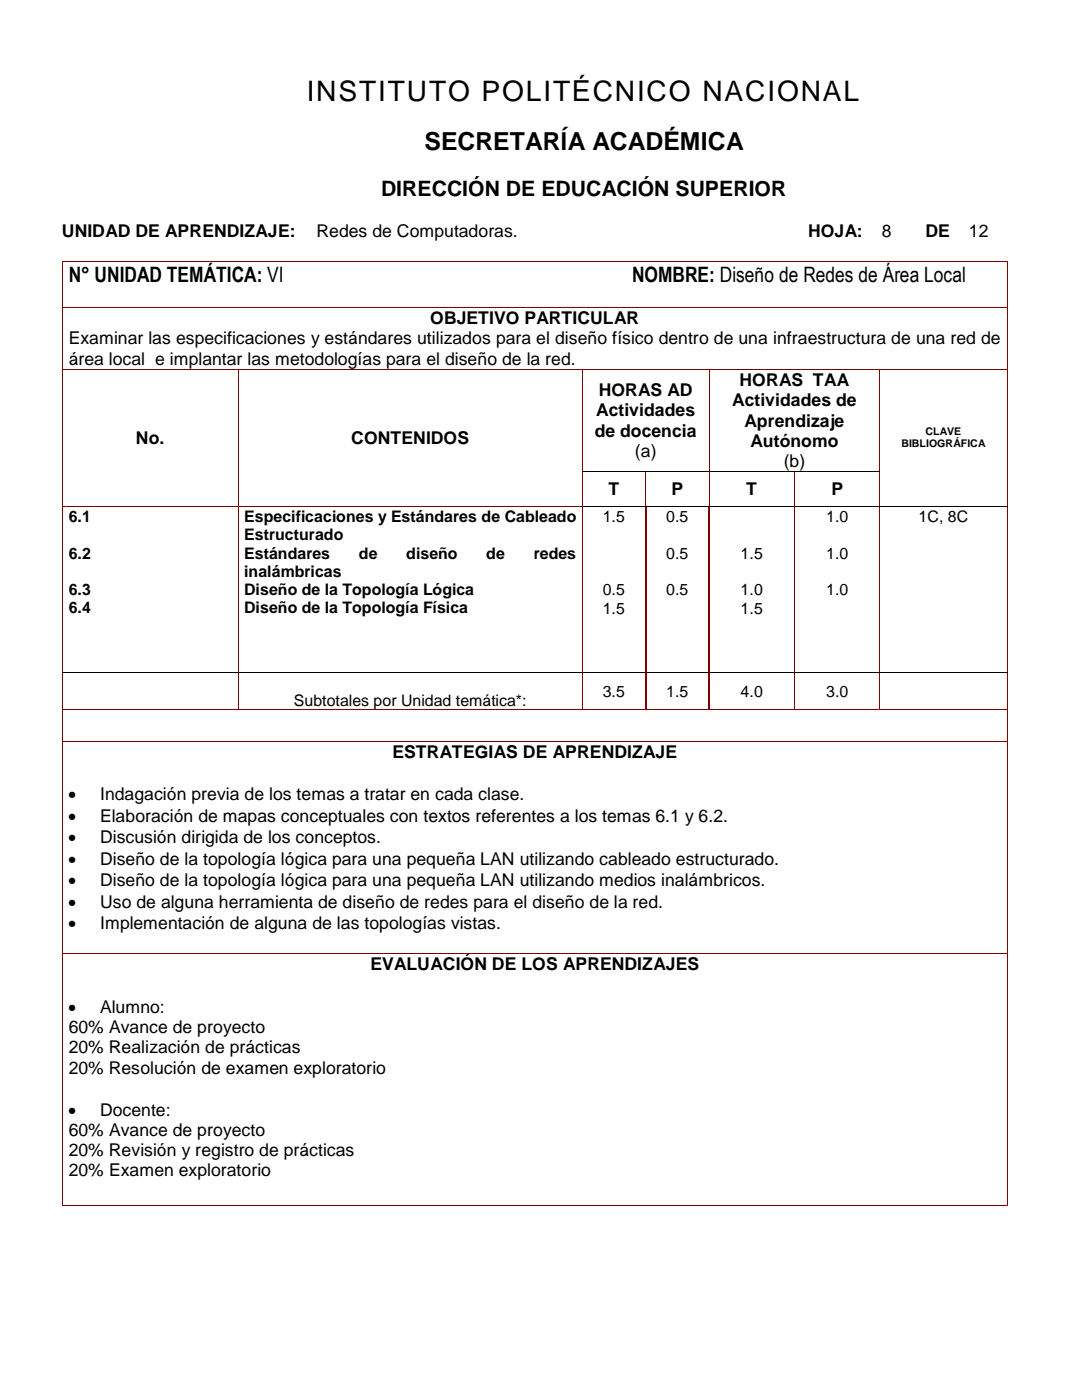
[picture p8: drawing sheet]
<svg xmlns="http://www.w3.org/2000/svg" width="216mm" height="279mm" viewBox="0 0 216 279" stroke-linecap="round" stroke-linejoin="round" font-family="sans-serif">
<defs><g id="words">
<text font-size="5.6" x="61.2" y="20.1">INSTITUTO POLITÉCNICO NACIONAL</text>
<text font-size="5" x="84.7" y="30">SECRETARÍA ACADÉMICA</text>
<g font-size="4.2">
<text x="76" y="39">DIRECCIÓN DE EDUCACIÓN SUPERIOR</text>
<text x="13.7" y="56.2">N° UNIDAD TEMÁTICA: VI</text>
<text x="126.1" y="56.2">NOMBRE: Diseño de Redes de Área Local</text>
</g>
<g font-size="3.5">
<text x="12.4" y="47.3">UNIDAD DE APRENDIZAJE:</text>
<text x="63.2" y="47.3">Redes de Computadoras.</text>
<text x="161.2" y="47.3">HOJA:</text>
<text x="176" y="47.3">8</text>
<text x="184.7" y="47.3">DE</text>
<text x="193.3" y="47.3">12</text>
<text x="85.9" y="64.6">OBJETIVO PARTICULAR</text>
<text x="13.7" y="68.7">Examinar las especificaciones y estándares utilizados para el diseño físico dentro de una infraestructura de una red de</text>
<text x="13.7" y="72.8">área local e implantar las metodologías para el diseño de la red.</text>
<text x="147.6" y="77">HORAS TAA</text>
<text x="119" y="83.1">Actividades</text>
<text x="119.5" y="79">HORAS AD</text>
<text x="146.1" y="81.1">Actividades de</text>
<text x="27.1" y="88.5">No.</text>
<text x="70.1" y="88.5">CONTENIDOS</text>
<text x="118.7" y="87.2">de docencia</text>
<text x="148.5" y="85.1">Aprendizaje</text>
<text x="149.7" y="89.2">Autónomo</text>
<text x="126.7" y="91.3">(a)</text>
<text x="156.4" y="93.3">(b)</text>
<text x="121.4" y="98.8">T</text>
<text x="134" y="98.8">P</text>
<text x="148.9" y="98.8">T</text>
<text x="165.9" y="98.8">P</text>
<text x="78.3" y="151.3">ESTRATEGIAS DE APRENDIZAJE</text>
<text x="13.6" y="159.7">•</text>
<text x="20" y="159.7">Indagación previa de los temas a tratar en cada clase.</text>
<text x="13.6" y="164">•</text>
<text x="20" y="164">Elaboración de mapas conceptuales con textos referentes a los temas 6.1 y 6.2.</text>
<text x="13.6" y="168.3">•</text>
<text x="13.6" y="172.6">•</text>
<text x="20" y="168.3">Discusión dirigida de los conceptos.</text>
<text x="20" y="172.6">Diseño de la topología lógica para una pequeña LAN utilizando cableado estructurado.</text>
<text x="13.6" y="176.9">•</text>
<text x="20" y="176.9">Diseño de la topología lógica para una pequeña LAN utilizando medios inalámbricos.</text>
<text x="13.6" y="185.5">•</text>
<text x="13.6" y="181.1">•</text>
<text x="20" y="185.5">Implementación de alguna de las topologías vistas.</text>
<text x="20" y="181.1">Uso de alguna herramienta de diseño de redes para el diseño de la red.</text>
<text x="73.9" y="193.7">EVALUACIÓN DE LOS APRENDIZAJES</text>
<text x="13.6" y="202.1">•</text>
<text x="20" y="202.1">Alumno:</text>
<text x="13.7" y="206.1">60% Avance de proyecto</text>
<text x="13.7" y="210.2">20% Realización de prácticas</text>
<text x="13.7" y="214.2">20% Resolución de examen exploratorio</text>
<text x="13.6" y="222.6">•</text>
<text x="13.7" y="226.7">60% Avance de proyecto</text>
<text x="20" y="222.6">Docente:</text>
<text x="13.7" y="230.7">20% Revisión y registro de prácticas</text>
<text x="13.7" y="234.8">20% Examen exploratorio</text>
</g>
<g font-size="3.2">
<text x="13.7" y="104.1">6.1</text>
<text x="48.7" y="104.1">Especificaciones y Estándares de Cableado</text>
<text x="48.7" y="107.8">Estructurado</text>
<text x="120.3" y="104.2">1.5</text>
<text x="132.9" y="104.2">0.5</text>
<text x="164.8" y="104.2">1.0</text>
<text x="183.3" y="104.2">1C, 8C</text>
<text x="13.7" y="111.5">6.2</text>
<text x="48.7" y="111.5">Estándares</text>
<text x="71.6" y="111.5">de</text>
<text x="81.1" y="111.5">diseño</text>
<text x="97" y="111.5">de</text>
<text x="106.5" y="111.5">redes</text>
<text x="132.9" y="111.5">0.5</text>
<text x="147.8" y="111.5">1.5</text>
<text x="164.8" y="111.5">1.0</text>
<text x="13.7" y="118.7">6.3</text>
<text x="48.7" y="115.1">inalámbricas</text>
<text x="48.7" y="118.7">Diseño de la Topología Lógica</text>
<text x="120.3" y="118.8">0.5</text>
<text x="132.9" y="118.8">0.5</text>
<text x="147.8" y="118.8">1.0</text>
<text x="164.8" y="118.8">1.0</text>
<text x="13.7" y="122.4">6.4</text>
<text x="48.7" y="122.4">Diseño de la Topología Física</text>
<text x="120.3" y="122.5">1.5</text>
<text x="147.8" y="122.5">1.5</text>
<text x="58.6" y="140.9">Subtotales por Unidad temática*:</text>
<text x="120.3" y="139.1">3.5</text>
<text x="132.9" y="139.1">1.5</text>
<text x="147.8" y="139.1">4.0</text>
<text x="164.8" y="139.1">3.0</text>
</g>
<g font-size="2.1">
<text x="179.9" y="89.3">BIBLIOGRÁFICA</text>
<text x="184.7" y="86.8">CLAVE</text>
</g>
</g></defs>
<path d="M12.4 52.2h.1v.2h-.1z" fill="#800000"/>
<path d="M12.5 52.3h188.4" fill="none" stroke="#800000" stroke-width=".2"/>
<path d="M200.9 52.2h.1v.2h-.1z" fill="#800000"/>
<path d="M12.4 52.4v8.9M201 52.4v8.9" fill="none" stroke="#800000" stroke-width=".2"/>
<path d="M12.4 61.3h.1v.1h-.1z" fill="#800000"/>
<path d="M12.5 61.3h188.4" fill="none" stroke="#800000" stroke-width=".2"/>
<path d="M200.9 61.3h.1v.1h-.1z" fill="#800000"/>
<path d="M12.4 61.4v12.2M201 61.4v12.2" fill="none" stroke="#800000" stroke-width=".2"/>
<path d="M12.4 73.6h.1v.2h-.1z" fill="#800000"/>
<path d="M12.5 73.7h34.9" fill="none" stroke="#800000" stroke-width=".2"/>
<path d="M47.4 73.6h.2v.2h-.2z" fill="#800000"/>
<path d="M47.6 73.7h68.5" fill="none" stroke="#800000" stroke-width=".2"/>
<path d="M116.1 73.6h.2v.2h-.2z" fill="#800000"/>
<path d="M116.3 73.7h25.1" fill="none" stroke="#800000" stroke-width=".2"/>
<path d="M141.4 73.6h.2v.2h-.2z" fill="#800000"/>
<path d="M141.6 73.7h33.9" fill="none" stroke="#800000" stroke-width=".2"/>
<path d="M175.5 73.6h.1v.2h-.1z" fill="#800000"/>
<path d="M175.6 73.7h25.3" fill="none" stroke="#800000" stroke-width=".2"/>
<path d="M200.9 73.6h.1v.2h-.1z" fill="#800000"/>
<path d="M12.4 73.8v20.3M47.5 73.8v20.3M116.2 73.8v20.3M141.5 73.8v20.3M175.6 73.8v20.3M201 73.8v20.3" fill="none" stroke="#800000" stroke-width=".2"/>
<g fill="#800000">
<path d="M12.4 94.1h.1v.1h-.1z"/>
<path d="M47.4 94.1h.2v.1h-.2z"/>
</g>
<path d="M116.1 94.1h.2v.1h-.2zM128.7 94.1h.2v.1h-.2zM141.4 94.1h.2v.1h-.2zM158.4 94.1h.2v.1h-.2zM175.5 94.1h.1v.1h-.1z" fill="#000"/>
<path d="M116.3 94.1h12.4M128.9 94.1h12.5M141.6 94.1h16.8M158.6 94.1h16.9" fill="none" stroke="#000" stroke-width=".2"/>
<path d="M200.9 94.1h.1v.1h-.1z" fill="#800000"/>
<path d="M12.4 94.2v6.9M47.5 94.2v6.9M116.2 94.2v6.9M128.8 94.2v6.9M141.5 94.2v6.9M158.5 94.2v6.9M175.6 94.2v6.9M201 94.2v6.9" fill="none" stroke="#800000" stroke-width=".2"/>
<path d="M12.4 101.1h.1v.2h-.1z" fill="#800000"/>
<path d="M12.5 101.2h34.9" fill="none" stroke="#800000" stroke-width=".2"/>
<path d="M47.4 101.1h.2v.2h-.2z" fill="#800000"/>
<path d="M12.4 101.3v32.9M47.5 101.3v32.9M47.6 101.2h68.5M116.2 101.3v32.9M158.5 101.3v32.9M175.6 101.3v32.9M201 101.3v32.9" fill="none" stroke="#800000" stroke-width=".2"/>
<g fill="#000">
<path d="M116.1 101.1h.2v.2h-.2zM128.7 101.1h.2v.2h-.2zM128.9 101.1v.2zM128.9 101.1h.2v.2h-.2zM141.4 101.1h.2v.2h-.2zM141.6 101.1v.2zM141.6 101.1h.2v.2h-.2zM158.4 101.1h.2v.2h-.2zM175.5 101.1h.1v.2h-.1zM200.9 101.1h.1v.2h-.1zM12.4 134.2h.1v.1h-.1zM47.4 134.2h.2v.1h-.2z"/>
<path d="M116.1 134.2h.2v.1h-.2z"/>
</g>
<path d="M116.3 101.2h12.4M129.1 101.2h12.3M141.8 101.2h16.6M158.6 101.2h16.9M175.6 101.2h25.3M12.5 134.2h34.9M47.6 134.2h68.5M116.3 134.2h12.4" fill="none" stroke="#000" stroke-width=".2"/>
<path d="M128.8 101.3v32.9M141.5 101.3v32.9" fill="none" stroke="#800000" stroke-width=".25"/>
<path d="M128.7 134.2h.2v.1h-.2z" fill="#800000"/>
<path d="M128.9 134.2h12.5" fill="none" stroke="#000" stroke-width=".2"/>
<path d="M141.4 134.2h.2v.1h-.2z" fill="#800000"/>
<path d="M141.6 134.2h16.8M158.6 134.2h16.9M175.6 134.2h25.3" fill="none" stroke="#000" stroke-width=".2"/>
<path d="M158.4 134.2h.2v.1h-.2zM175.5 134.2h.1v.1h-.1zM200.9 134.2h.1v.1h-.1z" fill="#000"/>
<path d="M12.4 134.3v7.3M47.5 134.3v7.3M116.2 134.3v7.3M158.5 134.3v7.3M175.6 134.3v7.3M201 134.3v7.3" fill="none" stroke="#800000" stroke-width=".2"/>
<path d="M128.8 134.3v7.3M141.5 134.3v7.3" fill="none" stroke="#800000" stroke-width=".25"/>
<path d="M12.4 141.6h.1v.2h-.1z" fill="#800000"/>
<path d="M12.5 141.7h34.9" fill="none" stroke="#800000" stroke-width=".2"/>
<path d="M47.4 141.6h.2v.2h-.2z" fill="#800000"/>
<path d="M47.6 141.7h68.5" fill="none" stroke="#800000" stroke-width=".2"/>
<path d="M116.1 141.6h.2v.2h-.2z" fill="#800000"/>
<path d="M116.3 141.7h12.4" fill="none" stroke="#800000" stroke-width=".2"/>
<path d="M128.7 141.6h.2v.2h-.2z" fill="#800000"/>
<path d="M128.9 141.7h12.5" fill="none" stroke="#800000" stroke-width=".2"/>
<path d="M141.4 141.6h.2v.2h-.2z" fill="#800000"/>
<path d="M141.6 141.7h16.8" fill="none" stroke="#800000" stroke-width=".2"/>
<path d="M158.4 141.6h.2v.2h-.2z" fill="#800000"/>
<path d="M158.6 141.7h16.9" fill="none" stroke="#800000" stroke-width=".2"/>
<path d="M175.5 141.6h.1v.2h-.1z" fill="#800000"/>
<path d="M175.6 141.7h25.3" fill="none" stroke="#800000" stroke-width=".2"/>
<path d="M200.9 141.6h.1v.2h-.1z" fill="#800000"/>
<path d="M12.4 141.8v6.1M201 141.8v6.1" fill="none" stroke="#800000" stroke-width=".2"/>
<path d="M12.4 147.9h.1v.1h-.1z" fill="#800000"/>
<path d="M12.5 148h188.4" fill="none" stroke="#800000" stroke-width=".2"/>
<path d="M200.9 147.9h.1v.1h-.1z" fill="#800000"/>
<path d="M12.4 148v42.3M201 148v42.3" fill="none" stroke="#800000" stroke-width=".2"/>
<path d="M12.4 190.3h.1v.2h-.1z" fill="#800000"/>
<path d="M12.5 190.4h188.4" fill="none" stroke="#800000" stroke-width=".2"/>
<path d="M200.9 190.3h.1v.2h-.1z" fill="#800000"/>
<path d="M12.4 190.5v50" fill="none" stroke="#800000" stroke-width=".2"/>
<path d="M12.4 240.5h.1v.1h-.1z" fill="#800000"/>
<path d="M201 190.5v50M12.5 240.5h188.4" fill="none" stroke="#800000" stroke-width=".2"/>
<path d="M200.9 240.5h.1v.1h-.1z" fill="#800000"/>
<use href="#words"/>
</svg>
